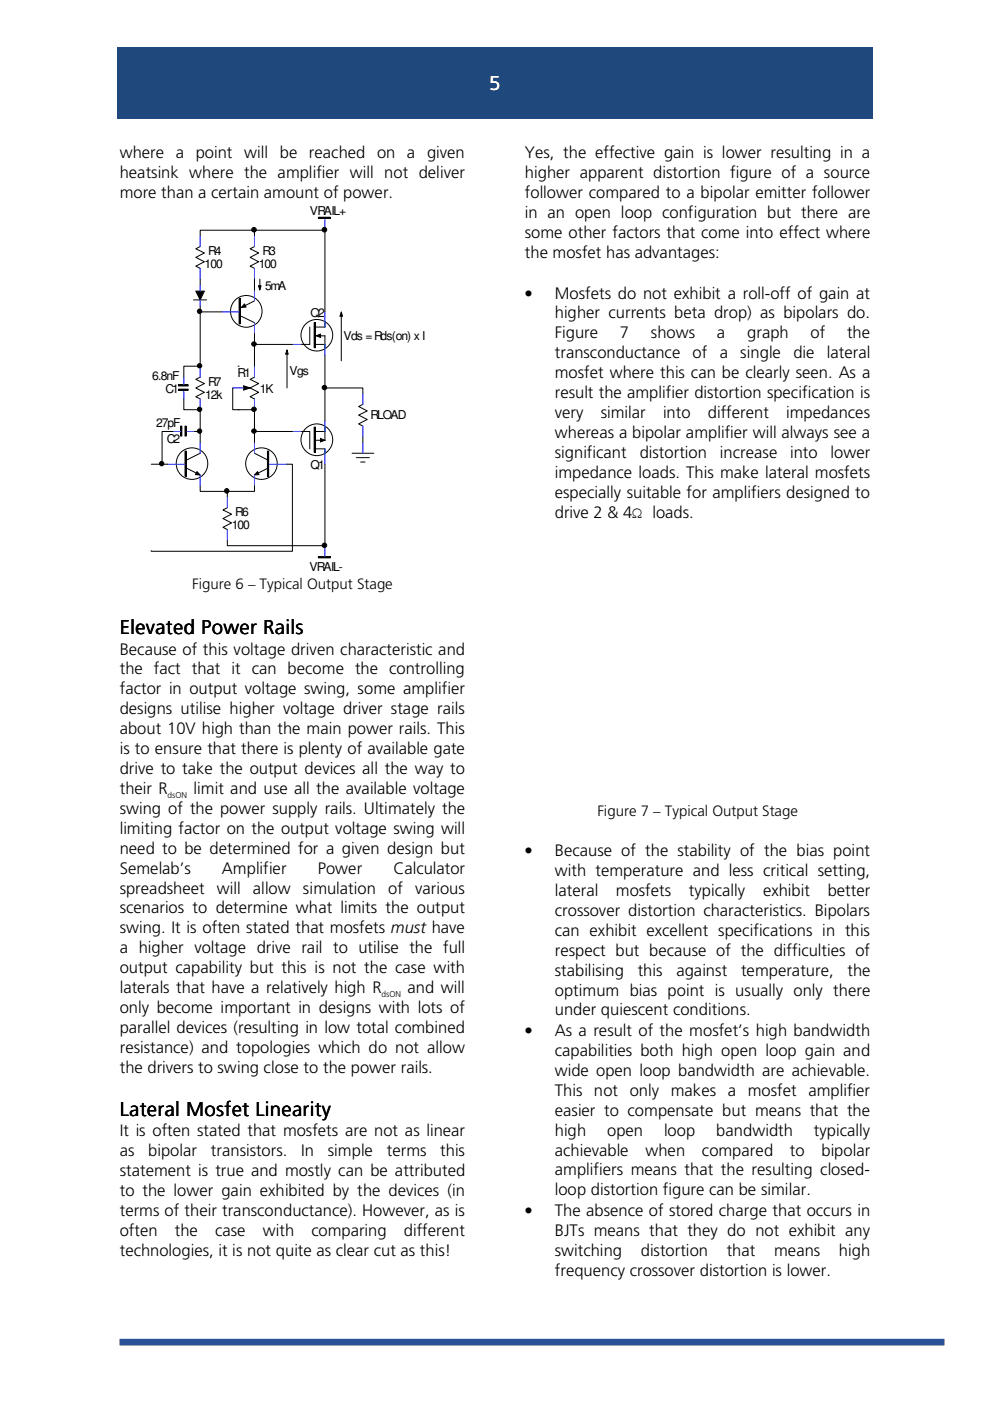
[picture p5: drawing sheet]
<svg xmlns="http://www.w3.org/2000/svg" width="210mm" height="297mm" viewBox="0 0 210 297" stroke-linecap="round" stroke-linejoin="round" font-family="sans-serif">
<defs><g id="words">
<text font-size="4.2" fill="#fff" x="103.8" y="19.1">5</text>
<g font-size="4.2">
<text x="25.4" y="134.4">Elevated Power Rails</text>
<text x="25.4" y="236.5">Lateral Mosfet Linearity</text>
<text x="39.6" y="236.5">Mosfet Linearity</text>
</g>
<g font-size="3.5">
<text x="25.4" y="33.6">where</text>
<text x="37.3" y="33.6">a</text>
<text x="41.5" y="33.6">point</text>
<text x="51.8" y="33.6">will</text>
<text x="59.4" y="33.6">be</text>
<text x="65.5" y="33.6">reached on a</text>
<text x="90.6" y="33.6">given</text>
<text x="111.3" y="33.6">Yes, the effective gain is lower resulting in a</text>
<text x="25.4" y="37.8">heatsink where the amplifier will not deliver</text>
<text x="25.4" y="42">more than a certain amount of power.</text>
<text x="111.3" y="37.8">higher apparent distortion figure of a source</text>
<text x="111.3" y="42">follower compared to a bipolar emitter follower</text>
<text x="111.3" y="46.2">in an open loop configuration but there are</text>
<text x="111.3" y="50.4">some other factors that come into effect where</text>
<text x="111.3" y="54.7">the mosfet has advantages:</text>
<text x="111.3" y="63.3">•</text>
<text x="117.7" y="63.3">Mosfets do not exhibit a roll-off of gain at</text>
<text x="117.7" y="67.5">higher currents beta drop) as bipolars do.</text>
<text x="117.7" y="71.8">Figure</text>
<text x="131.5" y="71.8">7</text>
<text x="138" y="71.8">shows</text>
<text x="152.1" y="71.8">a</text>
<text x="158.5" y="71.8">graph</text>
<text x="171.9" y="71.8">of</text>
<text x="179.7" y="71.8">the</text>
<text x="117.7" y="75.9">transconductance</text>
<text x="146.9" y="75.9">of</text>
<text x="152.7" y="75.9">a</text>
<text x="157" y="75.9">single</text>
<text x="168.3" y="75.9">die</text>
<text x="175.4" y="75.9">lateral</text>
<text x="117.7" y="80.2">mosfet where this can be clearly seen. As a</text>
<text x="117.7" y="84.4">result the amplifier distortion specification is</text>
<text x="117.7" y="88.6">very</text>
<text x="127.4" y="88.6">similar</text>
<text x="140.6" y="88.6">into</text>
<text x="150.2" y="88.6">different</text>
<text x="166.8" y="88.6">impedances</text>
<text x="117.7" y="92.8">whereas a bipolar amplifier will always see a</text>
<text x="117.7" y="97.1">significant</text>
<text x="117.7" y="101.3">impedance loads. This make lateral mosfets</text>
<text x="135.7" y="97.1">distortion</text>
<text x="152.7" y="97.1">increase</text>
<text x="167.6" y="97.1">into</text>
<text x="176.1" y="97.1">lower</text>
<text x="117.7" y="105.5">especially suitable for amplifiers designed to</text>
<text x="117.7" y="109.8">drive 2 &amp; 4Ω loads.</text>
<text x="25.4" y="138.8">Because of this voltage driven characteristic and</text>
<text x="25.4" y="143">the fact that it can become the controlling</text>
<text x="25.4" y="147.2">factor in output voltage swing, some amplifier</text>
<text x="25.4" y="151.5">designs utilise higher voltage driver stage rails</text>
<text x="25.4" y="155.7">about 10V high than the main power rails. This</text>
<text x="25.4" y="159.9">is to ensure that there is plenty of available gate</text>
<text x="25.4" y="164.1">drive to take the output devices all the way to</text>
<text x="25.4" y="168.3">their R</text>
<text x="25.4" y="172.6">swing of the power supply rails. Ultimately the</text>
<text x="41.1" y="168.3">limit and use all the available voltage</text>
<text x="25.4" y="176.8">limiting factor on the output voltage swing will</text>
<text x="25.4" y="181">need to be determined for a given design but</text>
<text x="25.4" y="185.2">Semelab’s</text>
<text x="47.1" y="185.2">Amplifier</text>
<text x="67.4" y="185.2">Power</text>
<text x="83.4" y="185.2">Calculator</text>
<text x="111.3" y="181.5">•</text>
<text x="117.7" y="181.5">Because of the stability of the bias point</text>
<text x="117.7" y="185.8">with temperature and less critical setting,</text>
<text x="25.4" y="189.4">spreadsheet</text>
<text x="46" y="189.4">will</text>
<text x="53.6" y="189.4">allow</text>
<text x="64.3" y="189.4">simulation</text>
<text x="82.3" y="189.4">of</text>
<text x="88.1" y="189.4">various</text>
<text x="117.7" y="189.9">lateral</text>
<text x="130.6" y="189.9">mosfets</text>
<text x="146.1" y="189.9">typically</text>
<text x="161.8" y="189.9">exhibit</text>
<text x="175.6" y="189.9">better</text>
<text x="25.4" y="193.6">scenarios to determine what limits the output</text>
<text x="25.4" y="197.9">swing. It is often stated that mosfets must have</text>
<text x="117.7" y="194.2">crossover distortion characteristics. Bipolars</text>
<text x="25.4" y="202.1">a higher voltage drive rail to utilise the full</text>
<text x="117.7" y="198.4">can exhibit excellent specifications in this</text>
<text x="117.7" y="202.6">respect but because of the difficulties of</text>
<text x="25.4" y="206.3">output capability but this is not the case with</text>
<text x="117.7" y="206.8">stabilising</text>
<text x="135.3" y="206.8">this</text>
<text x="143.5" y="206.8">against</text>
<text x="157.2" y="206.8">temperature,</text>
<text x="179.7" y="206.8">the</text>
<text x="25.4" y="210.5">laterals that have a relatively high R</text>
<text x="25.4" y="214.8">only become important in designs with lots of</text>
<text x="86.4" y="210.5">and will</text>
<text x="117.7" y="211.1">optimum bias point is usually only there</text>
<text x="117.7" y="215.3">under quiescent conditions.</text>
<text x="25.4" y="218.9">parallel devices (resulting in low total combined</text>
<text x="111.3" y="219.7">•</text>
<text x="117.7" y="219.7">As a result of the mosfet’s high bandwidth</text>
<text x="25.4" y="223.2">resistance) and topologies which do not allow</text>
<text x="25.4" y="227.4">the drivers to swing close to the power rails.</text>
<text x="117.7" y="223.9">capabilities both high open loop gain and</text>
<text x="117.7" y="228.1">wide open loop bandwidth are achievable.</text>
<text x="117.7" y="232.4">This not</text>
<text x="133.6" y="232.4">only</text>
<text x="142.3" y="232.4">makes a</text>
<text x="158.6" y="232.4">mosfet</text>
<text x="171.4" y="232.4">amplifier</text>
<text x="117.7" y="236.6">easier to compensate but means that the</text>
<text x="25.4" y="240.9">It is often stated that mosfets are not as linear</text>
<text x="25.4" y="245.1">as</text>
<text x="31.5" y="245.1">bipolar</text>
<text x="44.7" y="245.1">transistors.</text>
<text x="63.9" y="245.1">In</text>
<text x="69.6" y="245.1">simple</text>
<text x="82" y="245.1">terms</text>
<text x="93.4" y="245.1">this</text>
<text x="117.7" y="240.8">high</text>
<text x="117.7" y="245">achievable</text>
<text x="128.8" y="240.8">open</text>
<text x="136.9" y="245">when</text>
<text x="140.8" y="240.8">loop</text>
<text x="148.9" y="245">compared</text>
<text x="151.9" y="240.8">bandwidth</text>
<text x="167.6" y="245">to</text>
<text x="172.6" y="240.8">typically</text>
<text x="174.2" y="245">bipolar</text>
<text x="25.4" y="249.3">statement is true and mostly can be attributed</text>
<text x="117.7" y="249.2">amplifiers means that the resulting closed-</text>
<text x="25.4" y="253.5">to the lower gain exhibited by the devices (in</text>
<text x="25.4" y="257.8">terms of their transconductance). However, as is</text>
<text x="111.3" y="257.9">•</text>
<text x="117.7" y="253.4">loop distortion figure can be similar.</text>
<text x="117.7" y="257.9">The absence of stored charge that occurs in</text>
<text x="25.4" y="262">often</text>
<text x="37.1" y="262">the</text>
<text x="45.6" y="262">case</text>
<text x="55.8" y="262">with</text>
<text x="66" y="262">comparing</text>
<text x="85.7" y="262">different</text>
<text x="117.7" y="262.1">BJTs means that they do not exhibit any</text>
<text x="25.4" y="266.2">technologies, it is not quite as clear cut as this!</text>
<text x="117.7" y="266.3">switching</text>
<text x="135.9" y="266.3">distortion</text>
<text x="154.1" y="266.3">that</text>
<text x="164.2" y="266.3">means</text>
<text x="177.9" y="266.3">high</text>
<text x="117.7" y="270.6">frequency crossover distortion is lower.</text>
</g>
<g font-size="3.2">
<text x="40.8" y="125">Figure 6 – Typical Output Stage</text>
<text x="126.7" y="173">Figure 7 – Typical Output Stage</text>
</g>
<g font-size="2.6">
<text x="65.7" y="45.5">VRAIL+</text>
<text x="43.4" y="56.9">100</text>
<text x="44.2" y="54.1">R4</text>
<text x="54.9" y="56.9">100</text>
<text x="55.7" y="54.1">R3</text>
<text x="56.2" y="61.4">5mA</text>
<text x="65.9" y="67.2">Q2</text>
<text x="72.9" y="72.1">Vds = Rds(on) x I</text>
<text x="32.3" y="80.5">6.8nF</text>
<text x="35.1" y="83.3">C1</text>
<text x="44.2" y="81.7">R7</text>
<text x="50.4" y="79.8">R1</text>
<text x="55.1" y="83.3">1K</text>
<text x="61.4" y="79.6">Vgs</text>
<text x="43.5" y="84.5">12k</text>
<text x="78.6" y="88.8">RLOAD</text>
<text x="33.1" y="90.5">27pF</text>
<text x="35.4" y="93.9">C2</text>
<text x="65.9" y="99.5">Q1</text>
<text x="49.1" y="112.2">100</text>
<text x="49.9" y="109.4">R6</text>
<text x="65.6" y="121.1">VRAIL-</text>
</g>
<g font-size="1.8">
<text x="35.6" y="169.2">dsON</text>
<text x="80.9" y="211.4">dsON</text>
</g>
</g></defs>
<g fill="#1f497c">
<path d="M24.9 10h160.2v5.1h-160.2z"/>
<path d="M24.9 15.1h160.2v5h-160.2z"/>
<path d="M24.9 20.1h160.2v5.1h-160.2z"/>
</g>
<path d="M24.9 25.2h160.2v5.1h-160.2z" fill="#fff"/>
<path d="M25.4 284.6h174.9" fill="none" stroke="#295296" stroke-width="1.4" stroke-linecap="butt"/>
<g fill="none" stroke="#000" stroke-width=".21">
<path d="M42.5 52.3l-1 .4 1.8 .9-1.8 1 1.8 .9-1.8 .9 1 .5M42.5 59.2v1.1M54 52.3l-1 .4 1.9 .9-1.9 1 1.9 .9-1.9 .9 1 .5M54 50v-1.2h14.9v17.3M54 48.8h-11.5v1.2M54 59.2v2.3M55.1 59.2v1.4M67.5 46.1h2.6v.2h-2.6zM41.1 63.6h2.7M41.5 61.7h1.8l-.8 1.9zM42.5 80l-1 .4 1.8 .9-1.8 1 1.8 .9-1.8 .9 1 .5M42.5 64.9v1.2h4.5"/>
<path d="M42.5 66.1v11.5h-3.5v2.4M50.5 77.6h.1M50.7 63.3h.3v5.4h-.3zM51.2 67.1l2.8 1.3M51.9 64.4l.3 .7-1 .1zM54 80l-1 .4 1.9 .9-1.9 1 1.9 .9-1.9 .9 1 .5M54 73h8M54 63.8l-2 1M54 70.7v6.9M54.8 60.6h.6l-.3 .9zM60.9 74.2l.2 .9h-.5zM60.9 75.1v7.2"/>
<path d="M65.7 69.3v3.7h-1.9M66.6 68.4h.3v5.3h-.3zM67.1 71.2l.9-.4v.7zM67.1 73h1.8M68 71.2h.9v2.8M68.9 68.4v.9h-1.8M68.9 75.4v13.8M72.4 66.1l.2 1h-.5zM72.4 67.1v9.4M32.1 98.4h2.3M36.7 91.5h-2.3v6.9h1.2M37.8 81.6h2.1v.2h-2.1z"/>
<path d="M37.8 82.5h2.1v.3h-2.1zM38.3 90.3h.3v2.2h-.3zM39 84.6v2.3h3.5v6.9M39.2 95.6h.3v5.4h-.3zM39.2 90.3h.3v2.2h-.3zM39.7 99.3l1.9 1M41.3 91.5h1.2M41.8 100l.7 .7-1.1-.1zM42.5 96.1l-2.8 1.4M49.4 82.3v4.6h4.6v6.9M50.5 86.9h.1M51.6 81.8l1.4 .5-1.4 .4z"/>
<path d="M54 91.5h8M54 96.1l2.7 1.4M54.6 100l.3 .6-.9 .1zM56.7 95.6h.3v5.4h-.3zM56.7 99.3l-1.9 1M60.9 98.4h1.1v18.5h-29.9l-.1-.1M63.8 91.5h1.9v3.7M66.6 90.6h.3v5.3h-.3zM67.1 93.3h.9M67.1 91.5h1.8M67.1 95.2h1.8v.9M68 93l.9 .3-.9 .4z"/>
<path d="M68.9 82.3h8.1v1.1M68.9 98.4v17.3h-20.7v-1.1M68.9 90.6v2.7M74.7 96.1h4.6M75.6 97h2.8M76.5 98h.9M77 85.7l-.9 .5 1.8 .9-1.8 .9 1.8 .9-1.8 1 .9 .4M77 92.6v1.2M42.5 103v1.2h11.5v-1.2M48.2 107.7l-.9 .4 1.8 .9-1.8 .9 1.8 1-1.8 .9 .9 .5M48.2 104.2v1.1M67.5 118h2.6v.3h-2.6z"/>
<circle cx="53.9" cy="48.7" r=".49"/>
<circle cx="68.8" cy="48.7" r=".49"/>
<circle cx="42.3" cy="66" r=".46"/>
<circle cx="42.3" cy="77.6" r=".46"/>
<circle cx="52.3" cy="66" r="3.4"/>
<circle cx="53.9" cy="72.9" r=".48"/>
<circle cx="67.2" cy="71.1" r="3.3"/>
<circle cx="34.3" cy="98.3" r=".46"/>
<circle cx="40.7" cy="98.3" r="3.4"/>
<circle cx="42.3" cy="91.4" r=".46"/>
<circle cx="42.3" cy="86.8" r=".46"/>
<circle cx="53.9" cy="91.4" r=".48"/>
<circle cx="53.9" cy="86.8" r=".48"/>
<circle cx="55.5" cy="98.3" r="3.3"/>
<circle cx="67.2" cy="93.2" r="3.4"/>
<circle cx="68.8" cy="82.2" r=".47"/>
<circle cx="48.1" cy="104.1" r=".48"/>
<circle cx="68.8" cy="115.6" r=".47"/>
</g>
<g fill="#000">
<path d="M41.5 61.7h1.8l-.8 1.9zM51.9 64.4l.3 .7-1 .1zM54.8 60.6h.6l-.3 .9zM60.9 74.2l.2 .9h-.5zM67.1 71.2l.9-.4v.7zM72.4 66.1l.2 1h-.5zM51.6 81.8l1.4 .5-1.4 .4zM54.6 100l.3 .6-.9 .1zM68 93l.9 .3-.9 .4zM41.8 100l.7 .7-1.1-.1z"/>
<circle cx="53.9" cy="48.7" r=".49"/>
<circle cx="68.8" cy="48.7" r=".49"/>
<circle cx="42.3" cy="66" r=".46"/>
<circle cx="42.3" cy="77.6" r=".46"/>
<circle cx="53.9" cy="72.9" r=".48"/>
<circle cx="34.3" cy="98.3" r=".46"/>
<circle cx="42.3" cy="91.4" r=".46"/>
<circle cx="42.3" cy="86.8" r=".46"/>
<circle cx="53.9" cy="91.4" r=".48"/>
<circle cx="53.9" cy="86.8" r=".48"/>
<circle cx="68.8" cy="82.2" r=".47"/>
<circle cx="48.1" cy="104.1" r=".48"/>
<circle cx="68.8" cy="115.6" r=".47"/>
</g>
<path d="M67.5 46.2h2.6M50.8 63.3v5.4M66.8 68.4v5.3M37.8 81.7h2.1M37.8 82.6h2.1M38.4 90.3v2.2M39.4 90.3v2.2M39.4 95.6v5.4M56.9 95.6v5.4M66.8 90.6v5.3M67.5 118.2h2.6" fill="none" stroke="#000" stroke-width=".25"/>
<g fill="none" stroke="#00f" stroke-width=".21">
<path d="M42.5 50v2.3M42.5 56.9v2.3M54 50v2.3M54 56.9v2.3M68.9 46.5v2.3M39 80v1.6M42.5 60.3v1.4M42.5 63.6v1.3M42.5 77.6v2.4M47 66.1h3.7M54 61.5v2.3M54 68.4v2.3"/>
<path d="M54 77.6v2.4M62 73h1.8M68.9 66.1v3.2M68.9 73v2.4M35.6 98.4h3.6M36.7 91.5h1.6M39 83v1.6M39.7 91.5h1.6M42.5 84.6v2.3M42.5 93.8v2.3M49.4 82.3h2.2M54 84.6v2.3"/>
<path d="M54 93.8v2.3M57.2 98.4h3.7M62 91.5h1.8M68.9 89.2v2.3M68.9 95.2v3.2M77 83.4v2.3M77 90.3v2.3M77 93.8v2.3M42.5 100.7v2.3M48.2 105.3v2.4M48.2 112.3v2.3M54 100.7v2.3"/>
<path d="M68.9 115.7v2.3"/>
</g>
<use href="#words"/>
</svg>
